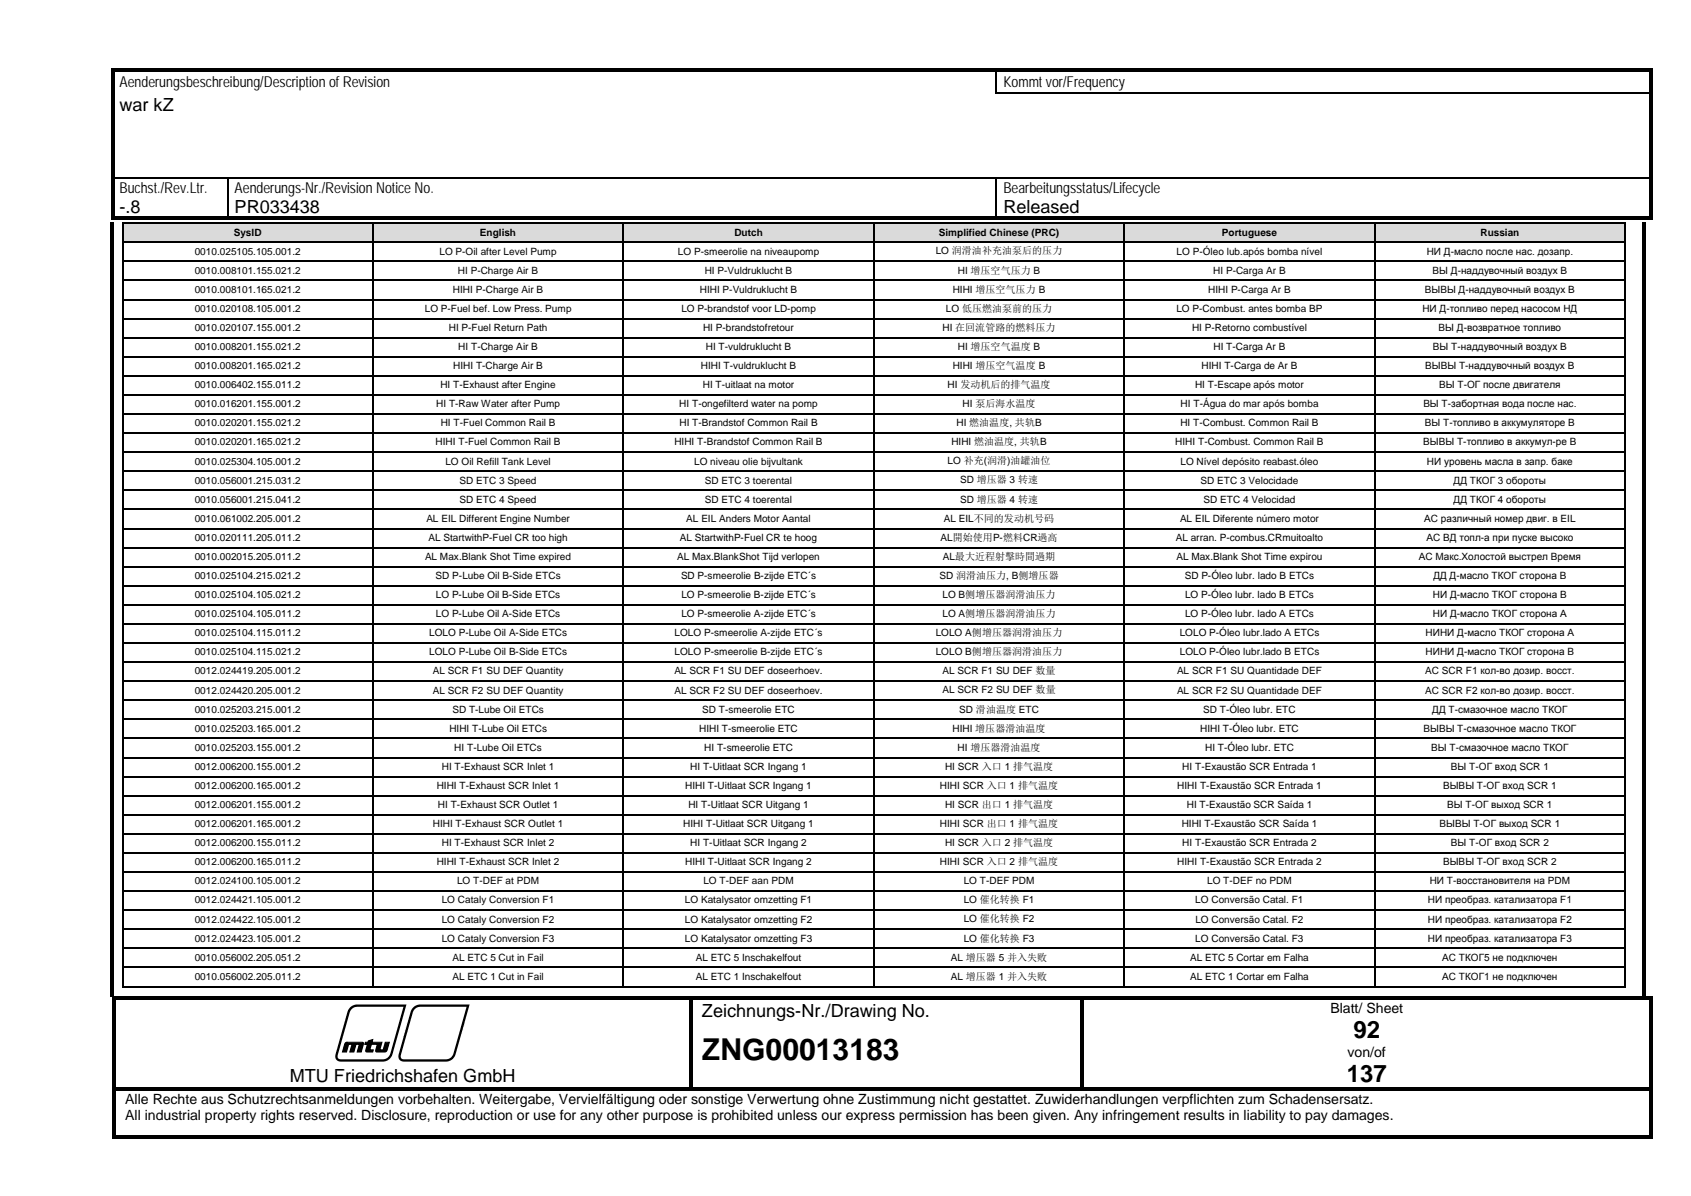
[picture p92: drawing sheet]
<svg xmlns="http://www.w3.org/2000/svg" width="297mm" height="210mm" viewBox="0 0 297 210" stroke-linecap="round" stroke-linejoin="round" font-family="sans-serif">
<defs><g id="words">
<text font-size="5.3" x="123.3" y="186.2">ZNG00013183</text>
<g font-size="4.2">
<text x="237.7" y="182.4">92</text>
<text x="236.5" y="190.1">137</text>
</g>
<g font-size="3.2">
<text x="21" y="19.5">war kZ</text>
<text x="21" y="37.4">-.8</text>
<text x="41.2" y="37.4">PR033438</text>
<text x="176.2" y="37.4">Released</text>
<text x="123.3" y="178.5">Zeichnungs-Nr./Drawing No.</text>
<text x="50.9" y="190">MTU Friedrichshafen GmbH</text>
</g>
<g font-size="2.6">
<text x="21" y="15.3">Aenderungsbeschreibung/Descriptionof Revision</text>
<text x="176.2" y="15.3">Kommt vor/Frequency</text>
<text x="21" y="33.9">Buchst./Rev.Ltr.</text>
<text x="41.2" y="33.9">Aenderungs-Nr./RevisionNotice No.</text>
<text x="176.2" y="33.9">Bearbeitungsstatus/Lifecycle</text>
</g>
<g font-size="2.5">
<text x="233.7" y="177.8">Blatt/ Sheet</text>
<text x="236.7" y="185.5">von/of</text>
<text x="22" y="193.8">Alle Rechte aus Schutzrechtsanmeldungen vorbehalten. Weitergabe, Vervielfältigung oder sonstige Verwertung ohne Zustimmung nicht gestattet. Zuwiderhandlungen verpflichten zum Schadensersatz.</text>
<text x="22" y="196.6">All industrial property rights reserved. Disclosure, reproduction or use for any other purpose is prohibited unless our express permission has been given. Any infringement results in liability to pay damages.</text>
</g>
<g font-size="1.8">
<text x="41.1" y="41.4">SysID</text>
<text x="84.3" y="41.4">English</text>
<text x="129" y="41.4">Dutch</text>
<text x="164.9" y="41.4">Simplified Chinese (PRC)</text>
<text x="214.6" y="41.4">Portuguese</text>
<text x="260" y="41.4">Russian</text>
<text x="34.2" y="44.7">0010.025105.105.001.2</text>
<text x="77.2" y="44.7">LO P-Oil after Level Pump</text>
<text x="119.1" y="44.7">LO P-smeerolie na niveaupomp</text>
<text x="164.4" y="44.7">LO 润滑油补充油泵后的压力</text>
<text x="206.7" y="44.7">LO P-Óleo lub.após bomba nível</text>
<text x="250.6" y="44.7">НИ Д-масло после нас. дозапр.</text>
<text x="34.2" y="48">0010.008101.155.021.2</text>
<text x="34.2" y="51.4">0010.008101.165.021.2</text>
<text x="79.6" y="51.4">HIHI P-Charge Air B</text>
<text x="80.4" y="48">HI P-Charge Air B</text>
<text x="122.9" y="51.4">HIHI P-Vuldruklucht B</text>
<text x="123.8" y="48">HI P-Vuldruklucht B</text>
<text x="167.3" y="51.4">HIHI 增压空气压力 B</text>
<text x="168.2" y="48">HI 增压空气压力 B</text>
<text x="212.2" y="51.4">HIHI P-Carga Ar B</text>
<text x="213.1" y="48">HI P-Carga Ar B</text>
<text x="250.3" y="51.4">ВЫВЫ Д-наддувочный воздух B</text>
<text x="251.6" y="48">ВЫ Д-наддувочный воздух B</text>
<text x="34.2" y="54.8">0010.020108.105.001.2</text>
<text x="34.2" y="58.1">0010.020107.155.001.2</text>
<text x="74.6" y="54.8">LO P-Fuel bef. Low Press. Pump</text>
<text x="78.8" y="58.1">HI P-Fuel Return Path</text>
<text x="119.7" y="54.8">LO P-brandstof voor LD-pomp</text>
<text x="123.5" y="58.1">HI P-brandstofretour</text>
<text x="165.5" y="58.1">HI 在回流管路的燃料压力</text>
<text x="166.1" y="54.7">LO 低压燃油泵前的压力</text>
<text x="206.6" y="54.8">LO P-Combust. antes bomba BP</text>
<text x="209.4" y="58.1">HI P-Retorno combustível</text>
<text x="249.8" y="54.8">НИ Д-топливо перед насосом НД</text>
<text x="252.7" y="58.1">ВЫ Д-возвратное топливо</text>
<text x="34.2" y="61.5">0010.008201.155.021.2</text>
<text x="34.2" y="64.8">0010.008201.165.021.2</text>
<text x="79.6" y="64.8">HIHI T-Charge Air B</text>
<text x="80.5" y="61.5">HI T-Charge Air B</text>
<text x="123.1" y="64.8">HIHI T-vuldruklucht B</text>
<text x="124" y="61.5">HI T-vuldruklucht B</text>
<text x="167.3" y="64.8">HIHI 增压空气温度 B</text>
<text x="168.2" y="61.4">HI 增压空气温度 B</text>
<text x="211.1" y="64.8">HIHI T-Carga de Ar B</text>
<text x="213.1" y="61.5">HI T-Carga Ar B</text>
<text x="250.3" y="64.8">ВЫВЫ Т-наддувочный воздух B</text>
<text x="251.7" y="61.5">ВЫ Т-наддувочный воздух B</text>
<text x="34.2" y="68.2">0010.006402.155.011.2</text>
<text x="34.2" y="71.5">0010.016201.155.001.2</text>
<text x="76.6" y="71.5">HI T-Raw Water after Pump</text>
<text x="77.3" y="68.2">HI T-Exhaust after Engine</text>
<text x="119.3" y="71.5">HI T-ongefilterd water na pomp</text>
<text x="123.4" y="68.2">HI T-uitlaat na motor</text>
<text x="166.4" y="68.1">HI 发动机后的排气温度</text>
<text x="169.1" y="71.5">HI 泵后海水温度</text>
<text x="207.4" y="71.5">HI T-Água do mar após bomba</text>
<text x="209.9" y="68.2">HI T-Escape após motor</text>
<text x="250" y="71.5">ВЫ Т-забортная вода после нас.</text>
<text x="252.8" y="68.2">ВЫ Т-ОГ после двигателя</text>
<text x="34.2" y="74.9">0010.020201.155.021.2</text>
<text x="77.4" y="74.9">HI T-Fuel Common Rail B</text>
<text x="119.3" y="74.9">HI T-Brandstof Common Rail B</text>
<text x="168" y="74.8">HI 燃油温度, 共轨B</text>
<text x="207.3" y="74.9">HI T-Combust. Common Rail B</text>
<text x="250.3" y="74.9">ВЫ Т-топливо в аккумуляторе В</text>
<text x="34.2" y="78.2">0010.020201.165.021.2</text>
<text x="34.2" y="81.6">0010.025304.105.001.2</text>
<text x="76.5" y="78.2">HIHI T-Fuel Common Rail B</text>
<text x="78.2" y="81.6">LO Oil Refill Tank Level</text>
<text x="118.4" y="78.2">HIHI T-Brandstof Common Rail B</text>
<text x="121.9" y="81.6">LO niveau olie bijvultank</text>
<text x="166.4" y="81.6">LO 补充(润滑)油罐油位</text>
<text x="167.1" y="78.2">HIHI 燃油温度, 共轨B</text>
<text x="206.4" y="78.2">HIHI T-Combust. Common Rail B</text>
<text x="207.3" y="81.6">LO Nível depósito reabast.óleo</text>
<text x="250" y="78.2">ВЫВЫ Т-топливо в аккумул-ре В</text>
<text x="250.6" y="81.6">НИ уровень масла в запр. баке</text>
<text x="34.2" y="84.9">0010.056001.215.031.2</text>
<text x="34.2" y="88.3">0010.056001.215.041.2</text>
<text x="80.7" y="88.3">SD ETC 4 Speed</text>
<text x="80.7" y="84.9">SD ETC 3 Speed</text>
<text x="123.8" y="84.9">SD ETC 3 toerental</text>
<text x="123.8" y="88.3">SD ETC 4 toerental</text>
<text x="168.6" y="84.9">SD 增压器 3 转速</text>
<text x="168.6" y="88.2">SD 增压器 4 转速</text>
<text x="210.9" y="84.9">SD ETC 3 Velocidade</text>
<text x="211.4" y="88.3">SD ETC 4 Velocidad</text>
<text x="255.3" y="84.9">ДД ТКОГ 3 обороты</text>
<text x="255.3" y="88.3">ДД ТКОГ 4 обороты</text>
<text x="34.2" y="91.6">0010.061002.205.001.2</text>
<text x="34.2" y="95">0010.020111.205.011.2</text>
<text x="74.9" y="91.6">AL EIL Different Engine Number</text>
<text x="75.2" y="95">AL StartwithP-Fuel CR too high</text>
<text x="119.4" y="95">AL StartwithP-Fuel CR te hoog</text>
<text x="120.5" y="91.6">AL EIL Anders Motor Aantal</text>
<text x="165.2" y="95">AL開始使用P-燃料CR過高</text>
<text x="165.8" y="91.6">AL EIL不同的发动机号码</text>
<text x="206.5" y="95">AL arran. P-combus.CRmuitoalto</text>
<text x="207.3" y="91.6">AL EIL Diferente número motor</text>
<text x="250.1" y="91.6">АС различный номер двиг. в EIL</text>
<text x="250.5" y="95">АС ВД топл-а при пуске высоко</text>
<text x="34.2" y="98.3">0010.002015.205.011.2</text>
<text x="34.2" y="101.7">0010.025104.215.021.2</text>
<text x="74.7" y="98.3">AL Max.Blank Shot Time expired</text>
<text x="76.5" y="101.7">SD P-Lube Oil B-Side ETCs</text>
<text x="118.9" y="98.3">AL Max.BlankShot Tijd verlopen</text>
<text x="119.6" y="101.7">SD P-smeerolie B-zijde ETC´s</text>
<text x="165" y="101.7">SD 润滑油压力, B侧增压器</text>
<text x="165.6" y="98.3">AL最大近程射擊時間過期</text>
<text x="206.6" y="98.3">AL Max.Blank Shot Time expirou</text>
<text x="208.1" y="101.7">SD P-Óleo lubr. lado B ETCs</text>
<text x="249.2" y="98.3">АС Макс.Холостой выстрел Время</text>
<text x="251.8" y="101.7">ДД Д-масло ТКОГ сторона В</text>
<text x="34.2" y="105">0010.025104.105.021.2</text>
<text x="76.6" y="105">LO P-Lube Oil B-Side ETCs</text>
<text x="119.7" y="105">LO P-smeerolie B-zijde ETC´s</text>
<text x="165.5" y="105">LO B侧增压器润滑油压力</text>
<text x="208.2" y="105">LO P-Óleo lubr. lado B ETCs</text>
<text x="251.7" y="105">НИ Д-масло ТКОГ сторона В</text>
<text x="34.2" y="108.4">0010.025104.105.011.2</text>
<text x="34.2" y="111.7">0010.025104.115.011.2</text>
<text x="75.4" y="111.7">LOLO P-Lube Oil A-Side ETCs</text>
<text x="76.6" y="108.4">LO P-Lube Oil A-Side ETCs</text>
<text x="118.5" y="111.7">LOLO P-smeerolie A-zijde ETC´s</text>
<text x="119.7" y="108.4">LO P-smeerolie A-zijde ETC´s</text>
<text x="164.4" y="111.7">LOLO A侧增压器润滑油压力</text>
<text x="165.5" y="108.4">LO A侧增压器润滑油压力</text>
<text x="207.2" y="111.7">LOLO P-Óleo lubr.lado A ETCs</text>
<text x="208.2" y="108.4">LO P-Óleo lubr. lado A ETCs</text>
<text x="250.4" y="111.7">НИНИ Д-масло ТКОГ сторона А</text>
<text x="251.7" y="108.4">НИ Д-масло ТКОГ сторона А</text>
<text x="34.2" y="115.1">0010.025104.115.021.2</text>
<text x="34.2" y="118.4">0012.024419.205.001.2</text>
<text x="75.4" y="115.1">LOLO P-Lube Oil B-Side ETCs</text>
<text x="76" y="118.4">AL SCR F1 SU DEF Quantity</text>
<text x="118.4" y="118.4">AL SCR F1 SU DEF doseerhoev.</text>
<text x="118.5" y="115.1">LOLO P-smeerolie B-zijde ETC´s</text>
<text x="164.4" y="115.1">LOLO B侧增压器润滑油压力</text>
<text x="165.5" y="118.4">AL SCR F1 SU DEF 数量</text>
<text x="206.7" y="118.4">AL SCR F1 SU Quantidade DEF</text>
<text x="207.2" y="115.1">LOLO P-Óleo lubr.lado B ETCs</text>
<text x="250.3" y="118.4">AС SCR F1 кол-во дозир. восст.</text>
<text x="250.4" y="115.1">НИНИ Д-масло ТКОГ сторона В</text>
<text x="34.2" y="121.8">0012.024420.205.001.2</text>
<text x="34.2" y="125.1">0010.025203.215.001.2</text>
<text x="76" y="121.8">AL SCR F2 SU DEF Quantity</text>
<text x="79.5" y="125.1">SD T-Lube Oil ETCs</text>
<text x="118.4" y="121.8">AL SCR F2 SU DEF doseerhoev.</text>
<text x="123.3" y="125.1">SD T-smeerolie ETC</text>
<text x="165.5" y="121.8">AL SCR F2 SU DEF 数量</text>
<text x="168.5" y="125.1">SD 滑油温度 ETC</text>
<text x="206.7" y="121.8">AL SCR F2 SU Quantidade DEF</text>
<text x="211.3" y="125.1">SD T-Óleo lubr. ETC</text>
<text x="250.3" y="121.8">AС SCR F2 кол-во дозир. восст.</text>
<text x="251.6" y="125.1">ДД Т-смазочное масло ТКОГ</text>
<text x="34.2" y="128.5">0010.025203.165.001.2</text>
<text x="34.2" y="131.8">0010.025203.155.001.2</text>
<text x="78.9" y="128.5">HIHI T-Lube Oil ETCs</text>
<text x="79.8" y="131.8">HI T-Lube Oil ETCs</text>
<text x="122.8" y="128.5">HIHI T-smeerolie ETC</text>
<text x="123.7" y="131.8">HI T-smeerolie ETC</text>
<text x="167.3" y="128.5">HIHI 增压器滑油温度</text>
<text x="168.2" y="131.8">HI 增压器滑油温度</text>
<text x="210.8" y="128.5">HIHI T-Óleo lubr. ETC</text>
<text x="211.7" y="131.8">HI T-Óleo lubr. ETC</text>
<text x="250" y="128.5">ВЫВЫ Т-смазочное масло ТКОГ</text>
<text x="251.4" y="131.8">ВЫ Т-смазочное масло ТКОГ</text>
<text x="34.2" y="135.2">0012.006200.155.001.2</text>
<text x="77.6" y="135.2">HI T-Exhaust SCR Inlet 1</text>
<text x="121.2" y="135.2">HI T-Uitlaat SCR Ingang 1</text>
<text x="166" y="135.2">HI SCR 入口 1 排气温度</text>
<text x="207.7" y="135.2">HI T-Exaustão SCR Entrada 1</text>
<text x="254.8" y="135.2">ВЫ Т-ОГ вход SCR 1</text>
<text x="34.2" y="138.5">0012.006200.165.001.2</text>
<text x="34.2" y="141.9">0012.006201.155.001.2</text>
<text x="76.7" y="138.5">HIHI T-Exhaust SCR Inlet 1</text>
<text x="76.9" y="141.9">HI T-Exhaust SCR Outlet 1</text>
<text x="120.4" y="138.5">HIHI T-Uitlaat SCR Ingang 1</text>
<text x="120.9" y="141.9">HI T-Uitlaat SCR Uitgang 1</text>
<text x="165.1" y="138.5">HIHI SCR 入口 1 排气温度</text>
<text x="166" y="141.9">HI SCR 出口 1 排气温度</text>
<text x="206.8" y="138.5">HIHI T-Exaustão SCR Entrada 1</text>
<text x="208.4" y="141.9">HI T-Exaustão SCR Saída 1</text>
<text x="253.5" y="138.5">ВЫВЫ Т-ОГ вход SCR 1</text>
<text x="254.2" y="141.9">ВЫ Т-ОГ выход SCR 1</text>
<text x="34.2" y="145.2">0012.006201.165.001.2</text>
<text x="34.2" y="148.6">0012.006200.155.011.2</text>
<text x="76" y="145.2">HIHI T-Exhaust SCR Outlet 1</text>
<text x="77.6" y="148.6">HI T-Exhaust SCR Inlet 2</text>
<text x="120" y="145.2">HIHI T-Uitlaat SCR Uitgang 1</text>
<text x="121.2" y="148.6">HI T-Uitlaat SCR Ingang 2</text>
<text x="165.1" y="145.2">HIHI SCR 出口 1 排气温度</text>
<text x="166" y="148.6">HI SCR 入口 2 排气温度</text>
<text x="207.6" y="145.2">HIHI T-Exaustão SCR Saída 1</text>
<text x="207.7" y="148.6">HI T-Exaustão SCR Entrada 2</text>
<text x="252.8" y="145.2">ВЫВЫ Т-ОГ выход SCR 1</text>
<text x="254.8" y="148.6">ВЫ Т-ОГ вход SCR 2</text>
<text x="34.2" y="152">0012.006200.165.011.2</text>
<text x="34.2" y="155.3">0012.024100.105.001.2</text>
<text x="76.7" y="152">HIHI T-Exhaust SCR Inlet 2</text>
<text x="80.3" y="155.3">LO T-DEF at PDM</text>
<text x="120.4" y="152">HIHI T-Uitlaat SCR Ingang 2</text>
<text x="123.5" y="155.3">LO T-DEF aan PDM</text>
<text x="165.1" y="151.9">HIHI SCR 入口 2 排气温度</text>
<text x="169.3" y="155.3">LO T-DEF PDM</text>
<text x="206.8" y="152">HIHI T-Exaustão SCR Entrada 2</text>
<text x="212" y="155.3">LO T-DEF no PDM</text>
<text x="251.1" y="155.3">НИ Т-восстановителя на PDM</text>
<text x="253.5" y="152">ВЫВЫ Т-ОГ вход SCR 2</text>
<text x="34.2" y="158.6">0012.024421.105.001.2</text>
<text x="77.6" y="158.6">LO Cataly Conversion F1</text>
<text x="120.3" y="158.6">LO Katalysator omzetting F1</text>
<text x="169.3" y="158.6">LO 催化转换 F1</text>
<text x="169.3" y="162">LO 催化转换 F2</text>
<text x="209.9" y="158.6">LO Conversão Catal. F1</text>
<text x="250.8" y="158.6">НИ преобраз. катализатора F1</text>
<text x="34.2" y="162">0012.024422.105.001.2</text>
<text x="34.2" y="165.4">0012.024423.105.001.2</text>
<text x="77.6" y="165.4">LO Cataly Conversion F3</text>
<text x="77.6" y="162">LO Cataly Conversion F2</text>
<text x="120.3" y="165.4">LO Katalysator omzetting F3</text>
<text x="120.3" y="162">LO Katalysator omzetting F2</text>
<text x="169.3" y="165.3">LO 催化转换 F3</text>
<text x="210" y="165.4">LO Conversão Catal. F3</text>
<text x="210" y="162">LO Conversão Catal. F2</text>
<text x="250.8" y="165.4">НИ преобраз. катализатора F3</text>
<text x="250.8" y="162">НИ преобраз. катализатора F2</text>
<text x="34.2" y="168.7">0010.056002.205.051.2</text>
<text x="34.2" y="172.1">0010.056002.205.011.2</text>
<text x="79.5" y="172.1">AL ETC 1 Cut in Fail</text>
<text x="79.5" y="168.7">AL ETC 5 Cut in Fail</text>
<text x="122.2" y="168.7">AL ETC 5 Inschakelfout</text>
<text x="122.2" y="172.1">AL ETC 1 Inschakelfout</text>
<text x="167" y="168.7">AL 增压器 5 并入失败</text>
<text x="167" y="172">AL 增压器 1 并入失败</text>
<text x="209" y="172.1">AL ETC 1 Cortar em Falha</text>
<text x="209" y="168.7">AL ETC 5 Cortar em Falha</text>
<text x="253.3" y="168.7">АС ТКОГ5 не подключен</text>
<text x="253.3" y="172.1">АС ТКОГ1 не подключен</text>
</g>
</g></defs>
<g fill="#000">
<path d="M19.5 12h.6v.5h-.6z" fill-rule="evenodd"/>
<path d="M19.5 12h.6v.5h-.6z" fill-rule="evenodd"/>
<path d="M19.5 12.5h.6v3.7h-.6z" fill-rule="evenodd"/>
<path d="M19.5 16.2h.6v.3h-.6z" fill-rule="evenodd"/>
<path d="M20.1 12h154.8v.5h-154.8z" fill-rule="evenodd"/>
<path d="M174.9 12h.5v.5h-.5z" fill-rule="evenodd"/>
<path d="M175.4 12h24.6v.5h-24.6z" fill-rule="evenodd"/>
<path d="M200 12h.6v.5h-.6z" fill-rule="evenodd"/>
<path d="M200.6 12h89.2v.5h-89.2z" fill-rule="evenodd"/>
<path d="M289.8 12h.5v.5h-.5z" fill-rule="evenodd"/>
<path d="M289.8 12h.5v.5h-.5z" fill-rule="evenodd"/>
<path d="M289.8 12.5h.5v3.7h-.5z" fill-rule="evenodd"/>
<path d="M289.8 16.2h.5v.3h-.5z" fill-rule="evenodd"/>
<path d="M19.5 16.5h.6v3.7h-.6z" fill-rule="evenodd"/>
<path d="M19.5 20.2h.6v3.6h-.6z" fill-rule="evenodd"/>
<path d="M19.5 23.8h.6v3.7h-.6z" fill-rule="evenodd"/>
<path d="M19.5 27.5h.6v3.6h-.6z" fill-rule="evenodd"/>
<path d="M19.5 31.4h.6v3h-.6z" fill-rule="evenodd"/>
<path d="M19.5 34.4h.6v3.7h-.6z" fill-rule="evenodd"/>
<path d="M19.5 38.1h.6v.5h-.6z" fill-rule="evenodd"/>
<path d="M19.5 38.1h.6v.5h-.6z" fill-rule="evenodd"/>
<path d="M20.1 38.1h19.8v.5h-19.8z" fill-rule="evenodd"/>
<path d="M39.9 38.1h.5v.5h-.5z" fill-rule="evenodd"/>
<path d="M40.4 38.1h134.5v.5h-134.5z" fill-rule="evenodd"/>
<path d="M174.9 38.1h.5v.5h-.5z" fill-rule="evenodd"/>
<path d="M175.4 38.1h114.4v.5h-114.4z" fill-rule="evenodd"/>
<path d="M289.8 16.5h.5v3.7h-.5z" fill-rule="evenodd"/>
<path d="M289.8 20.2h.5v3.6h-.5z" fill-rule="evenodd"/>
<path d="M289.8 23.8h.5v3.7h-.5z" fill-rule="evenodd"/>
<path d="M289.8 27.5h.5v3.6h-.5z" fill-rule="evenodd"/>
<path d="M289.8 31.4h.5v3h-.5z" fill-rule="evenodd"/>
<path d="M289.8 34.4h.5v3.7h-.5z" fill-rule="evenodd"/>
<path d="M289.8 38.1h.5v.5h-.5z" fill-rule="evenodd"/>
<path d="M289.8 38.1h.5v.5h-.5z" fill-rule="evenodd"/>
<path d="M19.8 175h.5v.5h-.5z" fill-rule="evenodd"/>
<path d="M19.8 175h.5v.5h-.5z" fill-rule="evenodd"/>
<path d="M20.3 175h100.8v.5h-100.8z" fill-rule="evenodd"/>
<path d="M121.1 175h.5v.5h-.5z" fill-rule="evenodd"/>
<path d="M121.6 175h68.2v.5h-68.2z" fill-rule="evenodd"/>
<path d="M189.8 175h.6v.5h-.6z" fill-rule="evenodd"/>
<path d="M190.4 175h99.4v.5h-99.4z" fill-rule="evenodd"/>
<path d="M289.8 175h.5v.5h-.5z" fill-rule="evenodd"/>
<path d="M289.8 175h.5v.5h-.5z" fill-rule="evenodd"/>
<path d="M19.8 175.5h.5v15.4h-.5z" fill-rule="evenodd"/>
<path d="M19.8 190.9h.5v.6h-.5z" fill-rule="evenodd"/>
<path d="M19.8 191.5h.5v8h-.5z" fill-rule="evenodd"/>
<path d="M20.3 190.9h100.8v.6h-100.8z" fill-rule="evenodd"/>
<path d="M121.1 175.5h.5v15.4h-.5z" fill-rule="evenodd"/>
<path d="M121.1 190.9h.5v.6h-.5z" fill-rule="evenodd"/>
<path d="M121.6 190.9h68.2v.6h-68.2z" fill-rule="evenodd"/>
<path d="M189.8 175.5h.6v15.4h-.6z" fill-rule="evenodd"/>
<path d="M189.8 190.9h.6v.6h-.6z" fill-rule="evenodd"/>
<path d="M190.4 190.9h99.4v.6h-99.4z" fill-rule="evenodd"/>
<path d="M289.8 175.5h.5v15.4h-.5z" fill-rule="evenodd"/>
<path d="M289.8 190.9h.5v.6h-.5z" fill-rule="evenodd"/>
<path d="M289.8 191.5h.5v8h-.5z" fill-rule="evenodd"/>
<path d="M19.8 199.5h.5v.5h-.5z" fill-rule="evenodd"/>
<path d="M19.8 199.5h.5v.5h-.5z" fill-rule="evenodd"/>
<path d="M20.3 199.5h269.5v.5h-269.5z" fill-rule="evenodd"/>
<path d="M289.8 199.5h.5v.5h-.5z" fill-rule="evenodd"/>
<path d="M289.8 199.5h.5v.5h-.5z" fill-rule="evenodd"/>
</g>
<path d="M175 12.5v3.7M20.1 31.3h19.8M40 31.4v6.7M40.1 31.3h134.8M175 31.4v6.7M175.2 31.3h114.6" fill="none" stroke="#000" stroke-width=".25"/>
<path d="M174.9 16.3h25.1M200.4 16.3h89.4" fill="none" stroke="#000" stroke-width=".34"/>
<g fill="#000">
<path d="M200 16.2h.4v.3h-.4zM19.5 31.1h.6v.3h-.6zM39.9 31.4h.2zM39.9 31.1h.2v.3h-.2zM174.9 31.4h.3zM174.9 31.1h.3v.3h-.3zM289.8 31.1h.5v.3h-.5zM60.6 183.2l.3-.2h2.2a.47 .47 0 0 1 .6 .1 .47 .47 0 0 1 .1 .6l-.4 1h-.7l.4-1.3h-.6l-.3 1.3h-.8l.4-1.3h-.6l-.3 1.3h-.8zM64.2 183h.4l.1-.2 .8-.3-.2 .5h1.8l-.4 1.4h.6l.4-1.4h.7l-.1 .4a1.4 1.4 0 0 1-.7 1.3h-1a.44 .44 0 0 1-.6-.3l.3-1h-1.1l-.2 1h.6l-.1 .3h-.5a.51 .51 0 0 1-.8-.3l.3-1h-.4z"/>
<path d="M61.5 176.9l.6-.4 .6-.1h8.7l-2.4 8.6a2.24 2.24 0 0 1-2.7 1.4h-6.4a1.06 1.06 0 0 1-1-.6 1.06 1.06 0 0 1 .2-1.1l1.9-6.9zM61.8 177.2l-.4 .7-2 7.2a.69 .69 0 0 0 .1 .8 .69 .69 0 0 0 .8 .1h6.9a1.38 1.38 0 0 0 1.4-1.1l2.3-8.1h-8.2z"/>
<path d="M72.6 176.9l.6-.4 .6-.1h8.7l-2.5 8.6a2.21 2.21 0 0 1-2.6 1.4h-6.4a1.06 1.06 0 0 1-1-.6 1.06 1.06 0 0 1 .1-1.1l2-7.1zM72.9 177.2l-.4 .7-2 7.2a.69 .69 0 0 0 .1 .8 .69 .69 0 0 0 .8 .1h6.9a1.38 1.38 0 0 0 1.4-1.1l2.2-8.1h-8.1z"/>
</g>
<path d="M60.6 183.2l.3-.2h2.2a.47 .47 0 0 1 .6 .1 .47 .47 0 0 1 .1 .6l-.4 1h-.7l.4-1.3h-.6l-.3 1.3h-.8l.4-1.3h-.6l-.3 1.3h-.8zM64.2 183h.4l.1-.2 .8-.3-.2 .5h1.8l-.4 1.4h.6l.4-1.4h.7l-.1 .4a1.4 1.4 0 0 1-.7 1.3h-1a.44 .44 0 0 1-.6-.3l.3-1h-1.1l-.2 1h.6l-.1 .3h-.5a.51 .51 0 0 1-.8-.3l.3-1h-.4z" fill="none" stroke="#000" stroke-width=".18"/>
<g fill="#dadada">
<path d="M21.7 39.4h43.6v3h-43.6z" fill-rule="evenodd"/>
<path d="M22.1 39.7h42.9v2.3h-42.9z" fill-rule="evenodd"/>
<path d="M65.7 39.4h43.6v3h-43.6z" fill-rule="evenodd"/>
<path d="M66 39.7h43v2.3h-43z" fill-rule="evenodd"/>
<path d="M109.7 39.4h43.6v3h-43.6z" fill-rule="evenodd"/>
<path d="M110 39.7h43v2.3h-43z" fill-rule="evenodd"/>
<path d="M153.7 39.4h43.6v3h-43.6z" fill-rule="evenodd"/>
<path d="M154 39.7h43v2.3h-43z" fill-rule="evenodd"/>
<path d="M197.7 39.4h43.6v3h-43.6z" fill-rule="evenodd"/>
<path d="M198 39.7h42.9v2.3h-42.9z" fill-rule="evenodd"/>
<path d="M241.7 39.4h43.6v3h-43.6z" fill-rule="evenodd"/>
</g>
<path d="M242 39.7h42.9v2.3h-42.9z" fill="#dadada"/>
<g fill="#000">
<path d="M21.4 39h.3v.4h-.3zM21.4 39h.3v.3h-.3zM65.3 39.3l.4 .1zM65.3 39h.4v.3h-.4zM109.3 39.3l.4 .1zM109.3 39h.4v.3h-.4zM153.3 39.3l.4 .1zM153.3 39h.4v.3h-.4zM197.3 39.3l.4 .1zM197.3 39h.4v.3h-.4zM241.3 39.3l.3 .1zM241.3 39h.3v.3h-.3z"/>
<path d="M285.3 39h.3v.4h-.3zM285.3 39h.3v.3h-.3zM21.4 42.4h.3v.3h-.3zM21.4 45.7h.3v.4h-.3zM21.4 49.1h.3v.3h-.3zM21.4 52.4h.3v.4h-.3zM21.4 55.8h.3v.3h-.3zM21.4 59.1h.3v.4h-.3zM65.3 42.4h.4v.3h-.4zM65.3 45.7h.4v.4h-.4zM65.3 49.1h.4v.3h-.4zM65.3 52.4h.4v.4h-.4z"/>
<path d="M65.3 55.8h.4v.3h-.4zM65.3 59.1h.4v.4h-.4zM109.3 42.4h.4v.3h-.4zM109.3 45.7h.4v.4h-.4zM109.3 49.1h.4v.3h-.4zM109.3 52.4h.4v.4h-.4zM109.3 55.8h.4v.3h-.4zM109.3 59.1h.4v.4h-.4zM153.3 42.4h.4v.3h-.4zM153.3 45.7h.4v.4h-.4zM153.3 49.1h.4v.3h-.4zM153.3 52.4h.4v.4h-.4z"/>
<path d="M153.3 55.8h.4v.3h-.4zM153.3 59.1h.4v.4h-.4zM197.3 42.4h.4v.3h-.4zM197.3 45.7h.4v.4h-.4zM197.3 49.1h.4v.3h-.4zM197.3 52.4h.4v.4h-.4zM197.3 55.8h.4v.3h-.4zM197.3 59.1h.4v.4h-.4zM241.3 42.4h.3v.3h-.3zM241.3 45.7h.3v.4h-.3zM241.3 49.1h.3v.3h-.3zM241.3 52.4h.3v.4h-.3z"/>
<path d="M241.3 55.8h.3v.3h-.3zM241.3 59.1h.3v.4h-.3zM285.3 42.4h.3v.3h-.3zM285.3 45.7h.3v.4h-.3zM285.3 49.1h.3v.3h-.3zM285.3 52.4h.3v.4h-.3zM285.3 55.8h.3v.3h-.3zM285.3 59.1h.3v.4h-.3zM21.4 62.5h.3v.3h-.3zM21.4 65.8h.3v.4h-.3zM21.4 69.2h.3v.3h-.3zM21.4 72.5h.3v.4h-.3z"/>
<path d="M21.4 75.9h.3v.3h-.3zM21.4 79.2h.3v.4h-.3zM65.3 62.5h.4v.3h-.4zM65.3 65.8h.4v.4h-.4zM65.3 69.2h.4v.3h-.4zM65.3 72.5h.4v.4h-.4zM65.3 75.9h.4v.3h-.4zM65.3 79.2h.4v.4h-.4zM109.3 62.5h.4v.3h-.4zM109.3 65.8h.4v.4h-.4zM109.3 69.2h.4v.3h-.4zM109.3 72.5h.4v.4h-.4z"/>
<path d="M109.3 75.9h.4v.3h-.4zM109.3 79.2h.4v.4h-.4zM153.3 62.5h.4v.3h-.4zM153.3 65.8h.4v.4h-.4zM153.3 69.2h.4v.3h-.4zM153.3 72.5h.4v.4h-.4zM153.3 75.9h.4v.3h-.4zM153.3 79.2h.4v.4h-.4zM197.3 62.5h.4v.3h-.4zM197.3 65.8h.4v.4h-.4zM197.3 69.2h.4v.3h-.4zM197.3 72.5h.4v.4h-.4z"/>
<path d="M197.3 75.9h.4v.3h-.4zM197.3 79.2h.4v.4h-.4zM241.3 62.5h.3v.3h-.3zM241.3 65.8h.3v.4h-.3zM241.3 69.2h.3v.3h-.3zM241.3 72.5h.3v.4h-.3zM241.3 75.9h.3v.3h-.3zM241.3 79.2h.3v.4h-.3zM285.3 62.5h.3v.3h-.3zM285.3 65.8h.3v.4h-.3zM285.3 69.2h.3v.3h-.3zM285.3 72.5h.3v.4h-.3z"/>
<path d="M285.3 75.9h.3v.3h-.3zM285.3 79.2h.3v.4h-.3zM21.4 82.6h.3v.4h-.3zM21.4 85.9h.3v.4h-.3zM21.4 89.3h.3v.3h-.3zM21.4 92.6h.3v.4h-.3zM21.4 96h.3v.4h-.3zM21.4 99.3h.3v.4h-.3zM65.3 82.6h.4v.4h-.4zM65.3 85.9h.4v.4h-.4zM65.3 89.3h.4v.3h-.4zM65.3 92.6h.4v.4h-.4z"/>
<path d="M65.3 96h.4v.4h-.4zM65.3 99.3h.4v.4h-.4zM109.3 82.6h.4v.4h-.4zM109.3 85.9h.4v.4h-.4zM109.3 89.3h.4v.3h-.4zM109.3 92.6h.4v.4h-.4zM109.3 96h.4v.4h-.4zM109.3 99.3h.4v.4h-.4zM153.3 82.6h.4v.4h-.4zM153.3 85.9h.4v.4h-.4zM153.3 89.3h.4v.3h-.4zM153.3 92.6h.4v.4h-.4z"/>
<path d="M153.3 96h.4v.4h-.4zM153.3 99.3h.4v.4h-.4zM197.3 82.6h.4v.4h-.4zM197.3 85.9h.4v.4h-.4zM197.3 89.3h.4v.3h-.4zM197.3 92.6h.4v.4h-.4zM197.3 96h.4v.4h-.4zM197.3 99.3h.4v.4h-.4zM241.3 82.6h.3v.4h-.3zM241.3 85.9h.3v.4h-.3zM241.3 89.3h.3v.3h-.3zM241.3 92.6h.3v.4h-.3z"/>
<path d="M241.3 96h.3v.4h-.3zM241.3 99.3h.3v.4h-.3zM285.3 82.6h.3v.4h-.3zM285.3 85.9h.3v.4h-.3zM285.3 89.3h.3v.3h-.3zM285.3 92.6h.3v.4h-.3zM285.3 96h.3v.4h-.3zM285.3 99.3h.3v.4h-.3zM21.4 102.7h.3v.4h-.3zM21.4 106h.3v.4h-.3zM21.4 109.4h.3v.3h-.3zM21.4 112.8h.3v.3h-.3z"/>
<path d="M21.4 116.1h.3v.4h-.3zM21.4 119.4h.3v.4h-.3zM65.3 102.7h.4v.4h-.4zM65.3 106h.4v.4h-.4zM65.3 109.4h.4v.3h-.4zM65.3 112.8h.4v.3h-.4zM65.3 116.1h.4v.4h-.4zM65.3 119.4h.4v.4h-.4zM109.3 102.7h.4v.4h-.4zM109.3 106h.4v.4h-.4zM109.3 109.4h.4v.3h-.4zM109.3 112.8h.4v.3h-.4z"/>
<path d="M109.3 116.1h.4v.4h-.4zM109.3 119.4h.4v.4h-.4zM153.3 102.7h.4v.4h-.4zM153.3 106h.4v.4h-.4zM153.3 109.4h.4v.3h-.4zM153.3 112.8h.4v.3h-.4zM153.3 116.1h.4v.4h-.4zM153.3 119.4h.4v.4h-.4zM197.3 102.7h.4v.4h-.4zM197.3 106h.4v.4h-.4zM197.3 109.4h.4v.3h-.4zM197.3 112.8h.4v.3h-.4z"/>
<path d="M197.3 116.1h.4v.4h-.4zM197.3 119.4h.4v.4h-.4zM241.3 102.7h.3v.4h-.3zM241.3 106h.3v.4h-.3zM241.3 109.4h.3v.3h-.3zM241.3 112.8h.3v.3h-.3zM241.3 116.1h.3v.4h-.3zM241.3 119.4h.3v.4h-.3zM285.3 102.7h.3v.4h-.3zM285.3 106h.3v.4h-.3zM285.3 109.4h.3v.3h-.3zM285.3 112.8h.3v.3h-.3z"/>
<path d="M285.3 116.1h.3v.4h-.3zM285.3 119.4h.3v.4h-.3zM21.4 122.8h.3v.4h-.3zM21.4 126.2h.3v.3h-.3zM21.4 129.5h.3v.4h-.3zM21.4 132.9h.3v.3h-.3zM21.4 136.2h.3v.4h-.3zM21.4 139.6h.3v.3h-.3zM65.3 122.8h.4v.4h-.4zM65.3 126.2h.4v.3h-.4zM65.3 129.5h.4v.4h-.4zM65.3 132.9h.4v.3h-.4z"/>
<path d="M65.3 136.2h.4v.4h-.4zM65.3 139.6h.4v.3h-.4zM109.3 122.8h.4v.4h-.4zM109.3 126.2h.4v.3h-.4zM109.3 129.5h.4v.4h-.4zM109.3 132.9h.4v.3h-.4zM109.3 136.2h.4v.4h-.4zM109.3 139.6h.4v.3h-.4zM153.3 122.8h.4v.4h-.4zM153.3 126.2h.4v.3h-.4zM153.3 129.5h.4v.4h-.4zM153.3 132.9h.4v.3h-.4z"/>
<path d="M153.3 136.2h.4v.4h-.4zM153.3 139.6h.4v.3h-.4zM197.3 122.8h.4v.4h-.4zM197.3 126.2h.4v.3h-.4zM197.3 129.5h.4v.4h-.4zM197.3 132.9h.4v.3h-.4zM197.3 136.2h.4v.4h-.4zM197.3 139.6h.4v.3h-.4zM241.3 122.8h.3v.4h-.3zM241.3 126.2h.3v.3h-.3zM241.3 129.5h.3v.4h-.3zM241.3 132.9h.3v.3h-.3z"/>
<path d="M241.3 136.2h.3v.4h-.3zM241.3 139.6h.3v.3h-.3zM285.3 122.8h.3v.4h-.3zM285.3 126.2h.3v.3h-.3zM285.3 129.5h.3v.4h-.3zM285.3 132.9h.3v.3h-.3zM285.3 136.2h.3v.4h-.3zM285.3 139.6h.3v.3h-.3zM21.4 142.9h.3v.4h-.3zM21.4 146.3h.3v.3h-.3zM21.4 149.6h.3v.4h-.3zM21.4 153h.3v.3h-.3z"/>
<path d="M21.4 156.3h.3v.4h-.3zM65.3 142.9h.4v.4h-.4zM65.3 146.3h.4v.3h-.4zM65.3 149.6h.4v.4h-.4zM65.3 153h.4v.3h-.4zM65.3 156.3h.4v.4h-.4zM109.3 142.9h.4v.4h-.4zM109.3 146.3h.4v.3h-.4zM109.3 149.6h.4v.4h-.4zM109.3 153h.4v.3h-.4zM109.3 156.3h.4v.4h-.4zM153.3 142.9h.4v.4h-.4z"/>
<path d="M153.3 146.3h.4v.3h-.4zM153.3 149.6h.4v.4h-.4zM153.3 153h.4v.3h-.4zM153.3 156.3h.4v.4h-.4zM197.3 142.9h.4v.4h-.4zM197.3 146.3h.4v.3h-.4zM197.3 149.6h.4v.4h-.4zM197.3 153h.4v.3h-.4zM197.3 156.3h.4v.4h-.4zM241.3 142.9h.3v.4h-.3zM241.3 146.3h.3v.3h-.3zM241.3 149.6h.3v.4h-.3z"/>
<path d="M241.3 153h.3v.3h-.3zM241.3 156.3h.3v.4h-.3zM285.3 142.9h.3v.4h-.3zM285.3 146.3h.3v.3h-.3zM285.3 149.6h.3v.4h-.3zM285.3 153h.3v.3h-.3zM285.3 156.3h.3v.4h-.3zM21.4 159.7h.3v.3h-.3zM21.4 163h.3v.4h-.3zM21.4 166.4h.3v.3h-.3zM21.4 169.7h.3v.4h-.3zM21.4 173.1h.3v.3h-.3z"/>
<path d="M65.3 159.7h.4v.3h-.4zM65.3 163h.4v.4h-.4zM65.3 166.4h.4v.3h-.4zM65.3 169.7h.4v.4h-.4zM65.3 173.1h.4v.3h-.4zM109.3 159.7h.4v.3h-.4zM109.3 163h.4v.4h-.4zM109.3 166.4h.4v.3h-.4zM109.3 169.7h.4v.4h-.4zM109.3 173.1h.4v.3h-.4zM153.3 159.7h.4v.3h-.4zM153.3 163h.4v.4h-.4z"/>
<path d="M153.3 166.4h.4v.3h-.4zM153.3 169.7h.4v.4h-.4zM153.3 173.1h.4v.3h-.4zM197.3 159.7h.4v.3h-.4zM197.3 163h.4v.4h-.4zM197.3 166.4h.4v.3h-.4zM197.3 169.7h.4v.4h-.4zM197.3 173.1h.4v.3h-.4zM241.3 159.7h.3v.3h-.3zM241.3 163h.3v.4h-.3zM241.3 166.4h.3v.3h-.3zM241.3 169.7h.3v.4h-.3z"/>
<path d="M241.3 173.1h.3v.3h-.3zM285.3 159.7h.3v.3h-.3zM285.3 163h.3v.4h-.3zM285.3 166.4h.3v.3h-.3zM285.3 169.7h.3v.4h-.3zM285.3 173.1h.3v.3h-.3z"/>
</g>
<g fill="none" stroke="#000" stroke-width=".34">
<path d="M21.5 39.4v3M21.7 39.2h43.6M65.5 39.4v3M65.7 39.2h43.6M109.5 39.4v3M109.7 39.2h43.6M153.5 39.4v3M153.7 39.2h43.6M197.5 39.4v3M197.7 39.2h43.6M241.5 39.4v3M241.6 39.2h43.7"/>
<path d="M285.5 39.4v3M21.5 42.7v3M21.5 46.1v3M21.5 49.4v3M21.5 52.8v3M21.5 56.1v3M21.5 59.5v3M21.7 42.5h43.6M21.7 45.9h43.6M21.7 49.2h43.6M21.7 52.6h43.6M21.7 55.9h43.6"/>
<path d="M21.7 59.3h43.6M65.5 42.7v3M65.5 46.1v3M65.5 49.4v3M65.5 52.8v3M65.5 56.1v3M65.5 59.5v3M65.7 42.5h43.6M65.7 45.9h43.6M65.7 49.2h43.6M65.7 52.6h43.6M65.7 55.9h43.6"/>
<path d="M65.7 59.3h43.6M109.5 42.7v3M109.5 46.1v3M109.5 49.4v3M109.5 52.8v3M109.5 56.1v3M109.5 59.5v3M109.7 42.5h43.6M109.7 45.9h43.6M109.7 49.2h43.6M109.7 52.6h43.6M109.7 55.9h43.6"/>
<path d="M109.7 59.3h43.6M153.5 42.7v3M153.5 46.1v3M153.5 49.4v3M153.5 52.8v3M153.5 56.1v3M153.5 59.5v3M153.7 42.5h43.6M153.7 45.9h43.6M153.7 49.2h43.6M153.7 52.6h43.6M153.7 55.9h43.6"/>
<path d="M153.7 59.3h43.6M197.5 42.7v3M197.5 46.1v3M197.5 49.4v3M197.5 52.8v3M197.5 56.1v3M197.5 59.5v3M197.7 42.5h43.6M197.7 45.9h43.6M197.7 49.2h43.6M197.7 52.6h43.6M197.7 55.9h43.6"/>
<path d="M197.7 59.3h43.6M241.5 42.7v3M241.5 46.1v3M241.5 49.4v3M241.5 52.8v3M241.5 56.1v3M241.5 59.5v3M241.6 42.5h43.7M241.6 45.9h43.7M241.6 49.2h43.7M241.6 52.6h43.7M241.6 55.9h43.7"/>
<path d="M241.6 59.3h43.7M285.5 42.7v3M285.5 46.1v3M285.5 49.4v3M285.5 52.8v3M285.5 56.1v3M285.5 59.5v3M21.5 62.8v3M21.5 66.2v3M21.5 69.5v3M21.5 72.9v3M21.5 76.2v3"/>
<path d="M21.5 79.6v3M21.7 62.7h43.6M21.7 66h43.6M21.7 69.3h43.6M21.7 72.7h43.6M21.7 76.1h43.6M21.7 79.4h43.6M65.5 62.8v3M65.5 66.2v3M65.5 69.5v3M65.5 72.9v3M65.5 76.2v3"/>
<path d="M65.5 79.6v3M65.7 62.7h43.6M65.7 66h43.6M65.7 69.3h43.6M65.7 72.7h43.6M65.7 76.1h43.6M65.7 79.4h43.6M109.5 62.8v3M109.5 66.2v3M109.5 69.5v3M109.5 72.9v3M109.5 76.2v3"/>
<path d="M109.5 79.6v3M109.7 62.7h43.6M109.7 66h43.6M109.7 69.3h43.6M109.7 72.7h43.6M109.7 76.1h43.6M109.7 79.4h43.6M153.5 62.8v3M153.5 66.2v3M153.5 69.5v3M153.5 72.9v3M153.5 76.2v3"/>
<path d="M153.5 79.6v3M153.7 62.7h43.6M153.7 66h43.6M153.7 69.3h43.6M153.7 72.7h43.6M153.7 76.1h43.6M153.7 79.4h43.6M197.5 62.8v3M197.5 66.2v3M197.5 69.5v3M197.5 72.9v3M197.5 76.2v3"/>
<path d="M197.5 79.6v3M197.7 62.7h43.6M197.7 66h43.6M197.7 69.3h43.6M197.7 72.7h43.6M197.7 76.1h43.6M197.7 79.4h43.6M241.5 62.8v3M241.5 66.2v3M241.5 69.5v3M241.5 72.9v3M241.5 76.2v3"/>
<path d="M241.5 79.6v3M241.6 62.7h43.7M241.6 66h43.7M241.6 69.3h43.7M241.6 72.7h43.7M241.6 76.1h43.7M241.6 79.4h43.7M285.5 62.8v3M285.5 66.2v3M285.5 69.5v3M285.5 72.9v3M285.5 76.2v3"/>
<path d="M285.5 79.6v3M21.5 83v2.9M21.5 86.3v3M21.5 89.6v3M21.5 93v3M21.5 96.4v2.9M21.5 99.7v3M21.7 82.8h43.6M21.7 86.1h43.6M21.7 89.5h43.6M21.7 92.8h43.6M21.7 96.2h43.6"/>
<path d="M21.7 99.5h43.6M65.5 83v2.9M65.5 86.3v3M65.5 89.6v3M65.5 93v3M65.5 96.4v2.9M65.5 99.7v3M65.7 82.8h43.6M65.7 86.1h43.6M65.7 89.5h43.6M65.7 92.8h43.6M65.7 96.2h43.6"/>
<path d="M65.7 99.5h43.6M109.5 83v2.9M109.5 86.3v3M109.5 89.6v3M109.5 93v3M109.5 96.4v2.9M109.5 99.7v3M109.7 82.8h43.6M109.7 86.1h43.6M109.7 89.5h43.6M109.7 92.8h43.6M109.7 96.2h43.6"/>
<path d="M109.7 99.5h43.6M153.5 83v2.9M153.5 86.3v3M153.5 89.6v3M153.5 93v3M153.5 96.4v2.9M153.5 99.7v3M153.7 82.8h43.6M153.7 86.1h43.6M153.7 89.5h43.6M153.7 92.8h43.6M153.7 96.2h43.6"/>
<path d="M153.7 99.5h43.6M197.5 83v2.9M197.5 86.3v3M197.5 89.6v3M197.5 93v3M197.5 96.4v2.9M197.5 99.7v3M197.7 82.8h43.6M197.7 86.1h43.6M197.7 89.5h43.6M197.7 92.8h43.6M197.7 96.2h43.6"/>
<path d="M197.7 99.5h43.6M241.5 83v2.9M241.5 86.3v3M241.5 89.6v3M241.5 93v3M241.5 96.4v2.9M241.5 99.7v3M241.6 82.8h43.7M241.6 86.1h43.7M241.6 89.5h43.7M241.6 92.8h43.7M241.6 96.2h43.7"/>
<path d="M241.6 99.5h43.7M285.5 83v2.9M285.5 86.3v3M285.5 89.6v3M285.5 93v3M285.5 96.4v2.9M285.5 99.7v3M21.5 103.1v2.9M21.5 106.4v3M21.5 109.7v3.1M21.5 113.1v3M21.5 116.5v2.9"/>
<path d="M21.5 119.8v3M21.7 102.9h43.6M21.7 106.2h43.6M21.7 109.6h43.6M21.7 112.9h43.6M21.7 116.3h43.6M21.7 119.6h43.6M65.5 103.1v2.9M65.5 106.4v3M65.5 109.7v3.1M65.5 113.1v3M65.5 116.5v2.9"/>
<path d="M65.5 119.8v3M65.7 102.9h43.6M65.7 106.2h43.6M65.7 109.6h43.6M65.7 112.9h43.6M65.7 116.3h43.6M65.7 119.6h43.6M109.5 103.1v2.9M109.5 106.4v3M109.5 109.7v3.1M109.5 113.1v3M109.5 116.5v2.9"/>
<path d="M109.5 119.8v3M109.7 102.9h43.6M109.7 106.2h43.6M109.7 109.6h43.6M109.7 112.9h43.6M109.7 116.3h43.6M109.7 119.6h43.6M153.5 103.1v2.9M153.5 106.4v3M153.5 109.7v3.1M153.5 113.1v3M153.5 116.5v2.9"/>
<path d="M153.5 119.8v3M153.7 102.9h43.6M153.7 106.2h43.6M153.7 109.6h43.6M153.7 112.9h43.6M153.7 116.3h43.6M153.7 119.6h43.6M197.5 103.1v2.9M197.5 106.4v3M197.5 109.7v3.1M197.5 113.1v3M197.5 116.5v2.9"/>
<path d="M197.5 119.8v3M197.7 102.9h43.6M197.7 106.2h43.6M197.7 109.6h43.6M197.7 112.9h43.6M197.7 116.3h43.6M197.7 119.6h43.6M241.5 103.1v2.9M241.5 106.4v3M241.5 109.7v3.1M241.5 113.1v3M241.5 116.5v2.9"/>
<path d="M241.5 119.8v3M241.6 102.9h43.7M241.6 106.2h43.7M241.6 109.6h43.7M241.6 112.9h43.7M241.6 116.3h43.7M241.6 119.6h43.7M285.5 103.1v2.9M285.5 106.4v3M285.5 109.7v3.1M285.5 113.1v3M285.5 116.5v2.9"/>
<path d="M285.5 119.8v3M21.5 123.2v3M21.5 126.5v3M21.5 129.9v3M21.5 133.2v3M21.5 136.6v3M21.5 139.9v3M21.7 123h43.6M21.7 126.3h43.6M21.7 129.7h43.6M21.7 133h43.6M21.7 136.4h43.6"/>
<path d="M21.7 139.7h43.6M65.5 123.2v3M65.5 126.5v3M65.5 129.9v3M65.5 133.2v3M65.5 136.6v3M65.5 139.9v3M65.7 123h43.6M65.7 126.3h43.6M65.7 129.7h43.6M65.7 133h43.6M65.7 136.4h43.6"/>
<path d="M65.7 139.7h43.6M109.5 123.2v3M109.5 126.5v3M109.5 129.9v3M109.5 133.2v3M109.5 136.6v3M109.5 139.9v3M109.7 123h43.6M109.7 126.3h43.6M109.7 129.7h43.6M109.7 133h43.6M109.7 136.4h43.6"/>
<path d="M109.7 139.7h43.6M153.5 123.2v3M153.5 126.5v3M153.5 129.9v3M153.5 133.2v3M153.5 136.6v3M153.5 139.9v3M153.7 123h43.6M153.7 126.3h43.6M153.7 129.7h43.6M153.7 133h43.6M153.7 136.4h43.6"/>
<path d="M153.7 139.7h43.6M197.5 123.2v3M197.5 126.5v3M197.5 129.9v3M197.5 133.2v3M197.5 136.6v3M197.5 139.9v3M197.7 123h43.6M197.7 126.3h43.6M197.7 129.7h43.6M197.7 133h43.6M197.7 136.4h43.6"/>
<path d="M197.7 139.7h43.6M241.5 123.2v3M241.5 126.5v3M241.5 129.9v3M241.5 133.2v3M241.5 136.6v3M241.5 139.9v3M241.6 123h43.7M241.6 126.3h43.7M241.6 129.7h43.7M241.6 133h43.7M241.6 136.4h43.7"/>
<path d="M241.6 139.7h43.7M285.5 123.2v3M285.5 126.5v3M285.5 129.9v3M285.5 133.2v3M285.5 136.6v3M285.5 139.9v3M21.5 143.3v3M21.5 146.6v3M21.5 150v3M21.5 153.3v3M21.5 156.7v3"/>
<path d="M21.7 143.1h43.6M21.7 146.4h43.6M21.7 149.8h43.6M21.7 153.1h43.6M21.7 156.5h43.6M21.7 159.8h43.6M65.5 143.3v3M65.5 146.6v3M65.5 150v3M65.5 153.3v3M65.5 156.7v3M65.7 143.1h43.6"/>
<path d="M65.7 146.4h43.6M65.7 149.8h43.6M65.7 153.1h43.6M65.7 156.5h43.6M65.7 159.8h43.6M109.5 143.3v3M109.5 146.6v3M109.5 150v3M109.5 153.3v3M109.5 156.7v3M109.7 143.1h43.6M109.7 146.4h43.6"/>
<path d="M109.7 149.8h43.6M109.7 153.1h43.6M109.7 156.5h43.6M109.7 159.8h43.6M153.5 143.3v3M153.5 146.6v3M153.5 150v3M153.5 153.3v3M153.5 156.7v3M153.7 143.1h43.6M153.7 146.4h43.6M153.7 149.8h43.6"/>
<path d="M153.7 153.1h43.6M153.7 156.5h43.6M153.7 159.8h43.6M197.5 143.3v3M197.5 146.6v3M197.5 150v3M197.5 153.3v3M197.5 156.7v3M197.7 143.1h43.6M197.7 146.4h43.6M197.7 149.8h43.6M197.7 153.1h43.6"/>
<path d="M197.7 156.5h43.6M197.7 159.8h43.6M241.5 143.3v3M241.5 146.6v3M241.5 150v3M241.5 153.3v3M241.5 156.7v3M241.6 143.1h43.7M241.6 146.4h43.7M241.6 149.8h43.7M241.6 153.1h43.7M241.6 156.5h43.7"/>
<path d="M241.6 159.8h43.7M285.5 143.3v3M285.5 146.6v3M285.5 150v3M285.5 153.3v3M285.5 156.7v3M21.5 160v3M21.5 163.4v3M21.5 166.7v3M21.5 170.1v3M21.7 163.2h43.6M21.7 166.5h43.6"/>
<path d="M21.7 169.9h43.6M21.7 173.2h43.6M65.5 160v3M65.5 163.4v3M65.5 166.7v3M65.5 170.1v3M65.7 163.2h43.6M65.7 166.5h43.6M65.7 169.9h43.6M65.7 173.2h43.6M109.5 160v3M109.5 163.4v3"/>
<path d="M109.5 166.7v3M109.5 170.1v3M109.7 163.2h43.6M109.7 166.5h43.6M109.7 169.9h43.6M109.7 173.2h43.6M153.5 160v3M153.5 163.4v3M153.5 166.7v3M153.5 170.1v3M153.7 163.2h43.6M153.7 166.5h43.6"/>
<path d="M153.7 169.9h43.6M153.7 173.2h43.6M197.5 160v3M197.5 163.4v3M197.5 166.7v3M197.5 170.1v3M197.7 163.2h43.6M197.7 166.5h43.6M197.7 169.9h43.6M197.7 173.2h43.6M241.5 160v3M241.5 163.4v3"/>
<path d="M241.5 166.7v3M241.5 170.1v3M241.6 163.2h43.7M241.6 166.5h43.7M241.6 169.9h43.7M241.6 173.2h43.7M285.5 160v3M285.5 163.4v3M285.5 166.7v3M285.5 170.1v3"/>
</g>
<path d="M21.7 39.4h43.6M65.7 39.4h43.6M109.7 39.4h43.6M153.7 39.4h43.6M197.7 39.4h43.6M241.6 39.4h43.7" fill="none" stroke="#dadada" stroke-width=".18"/>
<g fill="#000">
<path d="M19.5 39h.5v136h-.5z" fill-rule="evenodd"/>
<path d="M288.4 39h.5v136h-.5z" fill-rule="evenodd"/>
</g>
<use href="#words"/>
</svg>
